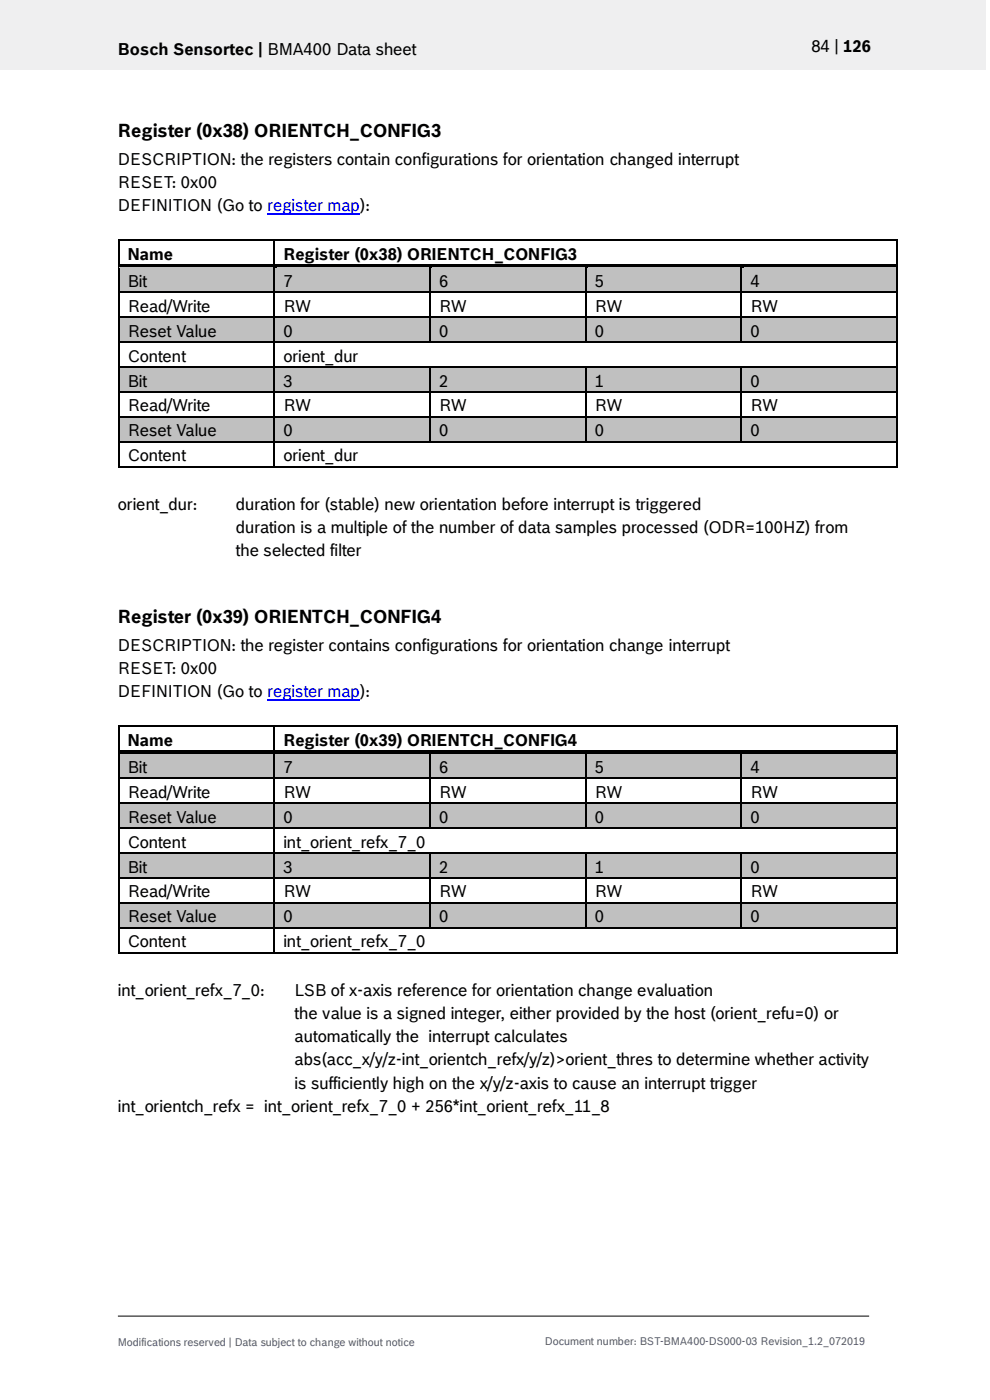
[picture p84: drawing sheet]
<svg xmlns="http://www.w3.org/2000/svg" width="210mm" height="297mm" viewBox="0 0 210 297" stroke-linecap="round" stroke-linejoin="round" font-family="sans-serif">
<defs><g id="words">
<g font-size="3.9">
<text x="25" y="29">Register (0x38) ORIENTCH_CONFIG3</text>
<text x="25" y="132.1">Register (0x39) ORIENTCH_CONFIG4</text>
</g>
<g font-size="3.5">
<text x="25" y="11.6">Bosch Sensortec | BMA400 Data sheet</text>
<text x="172.1" y="11">84 | 126</text>
<text x="25" y="35">DESCRIPTION: the registers contain configurations for orientation changed interrupt</text>
<text x="25" y="39.9">RESET: 0x00</text>
<text x="25" y="44.8">DEFINITION (Go to register map):</text>
<text x="27.1" y="55.1">Name</text>
<text x="60.1" y="55.1">Register (0x38) ORIENTCH_CONFIG3</text>
<text x="27.1" y="60.8">Bit</text>
<text x="60.1" y="60.8">7</text>
<text x="93.2" y="60.8">6</text>
<text x="126.2" y="60.8">5</text>
<text x="159.2" y="60.8">4</text>
<text x="27.1" y="66.1">Read/Write</text>
<text x="27.1" y="71.4">Reset Value</text>
<text x="60.1" y="66.1">RW</text>
<text x="60.1" y="71.4">0</text>
<text x="93.2" y="66.1">RW</text>
<text x="93.2" y="71.4">0</text>
<text x="126.2" y="66.1">RW</text>
<text x="126.2" y="71.4">0</text>
<text x="159.2" y="66.1">RW</text>
<text x="159.2" y="71.4">0</text>
<text x="27.1" y="76.7">Content</text>
<text x="60.1" y="76.7">orient_dur</text>
<text x="27.1" y="82">Bit</text>
<text x="60.1" y="82">3</text>
<text x="93.2" y="82">2</text>
<text x="126.2" y="82">1</text>
<text x="159.2" y="82">0</text>
<text x="27.1" y="87.3">Read/Write</text>
<text x="60.1" y="87.3">RW</text>
<text x="93.2" y="87.3">RW</text>
<text x="126.2" y="87.3">RW</text>
<text x="159.2" y="87.3">RW</text>
<text x="27.1" y="92.6">Reset Value</text>
<text x="60.1" y="92.6">0</text>
<text x="93.2" y="92.6">0</text>
<text x="126.2" y="92.6">0</text>
<text x="159.2" y="92.6">0</text>
<text x="27.1" y="97.9">Content</text>
<text x="60.1" y="97.9">orient_dur</text>
<text x="25" y="108.1">orient_dur:</text>
<text x="50" y="108.1">duration for (stable) new orientation before interrupt is triggered</text>
<text x="50" y="113">duration is a multiple of the number of data samples processed (ODR=100HZ) from</text>
<text x="50" y="118">the selected filter</text>
<text x="25" y="138.1">DESCRIPTION: the register contains configurations for orientation change interrupt</text>
<text x="25" y="143">RESET: 0x00</text>
<text x="25" y="148">DEFINITION (Go to register map):</text>
<text x="27.1" y="158.2">Name</text>
<text x="60.1" y="158.2">Register (0x39) ORIENTCH_CONFIG4</text>
<text x="27.1" y="163.9">Bit</text>
<text x="60.1" y="163.9">7</text>
<text x="93.2" y="163.9">6</text>
<text x="126.2" y="163.9">5</text>
<text x="159.2" y="163.9">4</text>
<text x="27.1" y="169.2">Read/Write</text>
<text x="60.1" y="169.2">RW</text>
<text x="93.2" y="169.2">RW</text>
<text x="126.2" y="169.2">RW</text>
<text x="159.2" y="169.2">RW</text>
<text x="27.1" y="174.5">Reset Value</text>
<text x="27.1" y="179.8">Content</text>
<text x="60.1" y="174.5">0</text>
<text x="60.1" y="179.8">int_orient_refx_7_0</text>
<text x="93.2" y="174.5">0</text>
<text x="126.2" y="174.5">0</text>
<text x="159.2" y="174.5">0</text>
<text x="27.1" y="185.1">Bit</text>
<text x="60.1" y="185.1">3</text>
<text x="93.2" y="185.1">2</text>
<text x="126.2" y="185.1">1</text>
<text x="159.2" y="185.1">0</text>
<text x="27.1" y="190.4">Read/Write</text>
<text x="60.1" y="190.4">RW</text>
<text x="93.2" y="190.4">RW</text>
<text x="126.2" y="190.4">RW</text>
<text x="159.2" y="190.4">RW</text>
<text x="27.1" y="195.7">Reset Value</text>
<text x="60.1" y="195.7">0</text>
<text x="93.2" y="195.7">0</text>
<text x="126.2" y="195.7">0</text>
<text x="159.2" y="195.7">0</text>
<text x="27.1" y="201">Content</text>
<text x="60.1" y="201">int_orient_refx_7_0</text>
<text x="25" y="211.2">int_orient_refx_7_0:</text>
<text x="62.5" y="211.2">LSB of x-axis reference for orientation change evaluation</text>
<text x="62.5" y="216.1">the value is a signed integer, either provided by the host (orient_refu=0) or</text>
<text x="62.5" y="221.1">automatically the interrupt calculates</text>
<text x="62.5" y="226">abs(acc_x/y/z-int_orientch_refx/y/z)&gt;orient_thres to determine whether activity</text>
<text x="62.5" y="231">is sufficiently high on the x/y/z-axis to cause an interrupt trigger</text>
<text x="25" y="235.9">int_orientch_refx = int_orient_refx_7_0 + 256*int_orient_refx_11_8</text>
</g>
<g font-size="2.3" fill="#535f6b">
<text x="25" y="285.5">Modifications reserved | Data subject to change without notice</text>
<text x="115.6" y="285.3">Document number: BST-BMA400-DS000-03 Revision_1.2_072019</text>
</g>
</g></defs>
<path d="M-.1 0h209.2v14.8h-209.2z" fill-rule="evenodd" fill="#efeff0"/>
<path d="M25 279.2h159.4" fill="none" stroke="#000" stroke-width=".21"/>
<path d="M56.7 45.5h19.7" fill="none" stroke="#00f" stroke-width=".25"/>
<g fill="#000">
<path d="M25 50.8h.4v.3h-.4z" fill-rule="evenodd"/>
<path d="M25 50.8h.4v.3h-.4z" fill-rule="evenodd"/>
<path d="M58 50.8h.4v.3h-.4z" fill-rule="evenodd"/>
<path d="M190.2 50.8h.3v.3h-.3z" fill-rule="evenodd"/>
<path d="M190.2 50.8h.3v.3h-.3z" fill-rule="evenodd"/>
</g>
<path d="M25.2 51.1v5M25.4 50.9h32.6M58.2 51.1v5M58.4 50.9h131.8M190.3 51.1v5" fill="none" stroke="#000" stroke-width=".34"/>
<g fill="#c0c0c0">
<path d="M25.4 56.9h32.6v4.9h-32.6z" fill-rule="evenodd"/>
<path d="M27.1 56.9h29.2v4.9h-29.2z" fill-rule="evenodd"/>
<path d="M58.4 56.9h32.7v4.9h-32.7z" fill-rule="evenodd"/>
<path d="M60.1 56.9h29.2v4.9h-29.2z" fill-rule="evenodd"/>
<path d="M91.4 56.9h32.7v4.9h-32.7z" fill-rule="evenodd"/>
<path d="M93.2 56.9h29.2v4.9h-29.2z" fill-rule="evenodd"/>
<path d="M124.4 56.9h32.7v4.9h-32.7z" fill-rule="evenodd"/>
<path d="M126.2 56.9h29.2v4.9h-29.2z" fill-rule="evenodd"/>
<path d="M157.5 56.9h32.7v4.9h-32.7z" fill-rule="evenodd"/>
<path d="M159.2 56.9h29.2v4.9h-29.2z" fill-rule="evenodd"/>
</g>
<g fill="#000">
<path d="M25 56.1h.4v.8h-.4z" fill-rule="evenodd"/>
<path d="M25.4 56.1h32.6v.7h-32.6z" fill-rule="evenodd"/>
</g>
<path d="M25.4 56.8h32.6" fill="none" stroke="#c0c0c0" stroke-width=".21"/>
<path d="M58.4 56.8l.4 .1z" fill-rule="evenodd" fill="#c0c0c0"/>
<g fill="#000">
<path d="M58 56.8l.4 .1z" fill-rule="evenodd"/>
<path d="M58 56.1h.8v.7h-.8z" fill-rule="evenodd"/>
<path d="M58.8 56.1h32.3v.7h-32.3z" fill-rule="evenodd"/>
</g>
<path d="M58.8 56.8h32.3" fill="none" stroke="#c0c0c0" stroke-width=".21"/>
<path d="M91.4 56.8l.4 .1z" fill-rule="evenodd" fill="#c0c0c0"/>
<g fill="#000">
<path d="M91.1 56.8l.3 .1z" fill-rule="evenodd"/>
<path d="M91.1 56.1h.7v.7h-.7z" fill-rule="evenodd"/>
<path d="M91.8 56.1h32.3v.7h-32.3z" fill-rule="evenodd"/>
</g>
<path d="M91.8 56.8h32.3" fill="none" stroke="#c0c0c0" stroke-width=".21"/>
<path d="M124.4 56.8l.5 .1z" fill-rule="evenodd" fill="#c0c0c0"/>
<g fill="#000">
<path d="M124.1 56.8l.3 .1z" fill-rule="evenodd"/>
<path d="M124.1 56.1h.8v.7h-.8z" fill-rule="evenodd"/>
<path d="M124.9 56.1h32.2v.7h-32.2z" fill-rule="evenodd"/>
</g>
<path d="M124.9 56.8h32.2" fill="none" stroke="#c0c0c0" stroke-width=".21"/>
<path d="M157.5 56.8l.4 .1z" fill-rule="evenodd" fill="#c0c0c0"/>
<g fill="#000">
<path d="M157.1 56.8l.4 .1z" fill-rule="evenodd"/>
<path d="M157.1 56.1h.8v.7h-.8z" fill-rule="evenodd"/>
<path d="M157.9 56.1h32.3v.7h-32.3z" fill-rule="evenodd"/>
<path d="M190.2 56.1h.3v.8h-.3z" fill-rule="evenodd"/>
<path d="M25 61.8h.4v.4h-.4z" fill-rule="evenodd"/>
<path d="M58 61.8h.4v.4h-.4z" fill-rule="evenodd"/>
<path d="M91.1 61.8h.3v.4h-.3z" fill-rule="evenodd"/>
<path d="M124.1 61.8h.3v.4h-.3z" fill-rule="evenodd"/>
<path d="M157.1 61.8h.4v.4h-.4z" fill-rule="evenodd"/>
<path d="M190.2 61.8h.3v.4h-.3z" fill-rule="evenodd"/>
</g>
<path d="M157.9 56.8h32.3" fill="none" stroke="#c0c0c0" stroke-width=".21"/>
<g fill="none" stroke="#000" stroke-width=".34">
<path d="M25.2 56.9v4.9M58.2 56.9v4.9M91.2 56.9v4.9M124.3 56.9v4.9M157.3 56.9v4.9M190.3 56.9v4.9M25.2 62.2v4.9M25.4 62h32.6M58.2 62.2v4.9M58.4 62h32.7M91.2 62.2v4.9M91.4 62h32.7"/>
<path d="M124.3 62.2v4.9M124.4 62h32.7M157.3 62.2v4.9M157.5 62h32.7M190.3 62.2v4.9"/>
</g>
<g fill="#c0c0c0">
<path d="M25.4 67.4h32.6v5h-32.6z" fill-rule="evenodd"/>
<path d="M27.1 67.4h29.2v5h-29.2z" fill-rule="evenodd"/>
<path d="M58.4 67.4h32.7v5h-32.7z" fill-rule="evenodd"/>
<path d="M60.1 67.4h29.2v5h-29.2z" fill-rule="evenodd"/>
<path d="M91.4 67.4h32.7v5h-32.7z" fill-rule="evenodd"/>
<path d="M93.2 67.4h29.2v5h-29.2z" fill-rule="evenodd"/>
<path d="M124.4 67.4h32.7v5h-32.7z" fill-rule="evenodd"/>
<path d="M126.2 67.4h29.2v5h-29.2z" fill-rule="evenodd"/>
<path d="M157.5 67.4h32.7v5h-32.7z" fill-rule="evenodd"/>
<path d="M159.2 67.4h29.2v5h-29.2z" fill-rule="evenodd"/>
</g>
<g fill="#000">
<path d="M25 67.1h.4v.3h-.4z" fill-rule="evenodd"/>
<path d="M25 72.4h.4v.3h-.4z" fill-rule="evenodd"/>
<path d="M58 67.1h.4v.3h-.4z" fill-rule="evenodd"/>
<path d="M58 72.4h.4v.3h-.4z" fill-rule="evenodd"/>
<path d="M91.1 67.1h.3v.3h-.3z" fill-rule="evenodd"/>
<path d="M91.1 72.4h.3v.3h-.3z" fill-rule="evenodd"/>
<path d="M124.1 67.1h.3v.3h-.3z" fill-rule="evenodd"/>
<path d="M124.1 72.4h.3v.3h-.3z" fill-rule="evenodd"/>
<path d="M157.1 67.1h.4v.3h-.4z" fill-rule="evenodd"/>
<path d="M157.1 72.4h.4v.3h-.4z" fill-rule="evenodd"/>
<path d="M190.2 67.1h.3v.3h-.3z" fill-rule="evenodd"/>
<path d="M190.2 72.4h.3v.3h-.3z" fill-rule="evenodd"/>
</g>
<g fill="none" stroke="#000" stroke-width=".34">
<path d="M25.2 67.4v5M25.2 72.7v5M25.4 67.3h32.6M25.4 72.6h32.6M58.2 67.4v5M58.2 72.7v5M58.4 67.3h32.7M58.4 72.6h32.7M91.2 67.4v5M91.4 67.3h32.7M91.4 72.6h32.7M124.3 67.4v5"/>
<path d="M124.4 67.3h32.7M124.4 72.6h32.7M157.3 67.4v5M157.5 67.3h32.7M157.5 72.6h32.7M190.3 67.4v5M190.3 72.7v5"/>
</g>
<g fill="#c0c0c0">
<path d="M25.4 78h32.6v5h-32.6z" fill-rule="evenodd"/>
<path d="M27.1 78h29.2v5h-29.2z" fill-rule="evenodd"/>
<path d="M58.4 78h32.7v5h-32.7z" fill-rule="evenodd"/>
<path d="M60.1 78h29.2v5h-29.2z" fill-rule="evenodd"/>
<path d="M91.4 78h32.7v5h-32.7z" fill-rule="evenodd"/>
<path d="M93.2 78h29.2v5h-29.2z" fill-rule="evenodd"/>
<path d="M124.4 78h32.7v5h-32.7z" fill-rule="evenodd"/>
<path d="M126.2 78h29.2v5h-29.2z" fill-rule="evenodd"/>
<path d="M157.5 78h32.7v5h-32.7z" fill-rule="evenodd"/>
<path d="M159.2 78h29.2v5h-29.2z" fill-rule="evenodd"/>
</g>
<g fill="#000">
<path d="M25 77.7h.4v.3h-.4z" fill-rule="evenodd"/>
<path d="M58 77.7h.4v.3h-.4z" fill-rule="evenodd"/>
<path d="M91.1 77.7h.3v.3h-.3z" fill-rule="evenodd"/>
<path d="M124.1 77.7h.3v.3h-.3z" fill-rule="evenodd"/>
<path d="M157.1 77.7h.4v.3h-.4z" fill-rule="evenodd"/>
<path d="M190.2 77.7h.3v.3h-.3z" fill-rule="evenodd"/>
<path d="M25 83h.4v.3h-.4z" fill-rule="evenodd"/>
<path d="M58 83h.4v.3h-.4z" fill-rule="evenodd"/>
<path d="M91.1 83h.3v.3h-.3z" fill-rule="evenodd"/>
<path d="M124.1 83h.3v.3h-.3z" fill-rule="evenodd"/>
<path d="M157.1 83h.4v.3h-.4z" fill-rule="evenodd"/>
<path d="M190.2 83h.3v.3h-.3z" fill-rule="evenodd"/>
</g>
<g fill="none" stroke="#000" stroke-width=".34">
<path d="M25.2 78v5M25.4 77.9h32.6M58.2 78v5M58.4 77.9h32.7M91.2 78v5M91.4 77.9h32.7M124.3 78v5M124.4 77.9h32.7M157.3 78v5M157.5 77.9h32.7M190.3 78v5M25.2 83.3v5"/>
<path d="M25.4 83.1h32.6M58.2 83.3v5M58.4 83.1h32.7M91.2 83.3v5M91.4 83.1h32.7M124.3 83.3v5M124.4 83.1h32.7M157.3 83.3v5M157.5 83.1h32.7M190.3 83.3v5"/>
</g>
<g fill="#c0c0c0">
<path d="M25.4 88.6h32.6v5h-32.6z" fill-rule="evenodd"/>
<path d="M27.1 88.6h29.2v5h-29.2z" fill-rule="evenodd"/>
<path d="M58.4 88.6h32.7v5h-32.7z" fill-rule="evenodd"/>
<path d="M60.1 88.6h29.2v5h-29.2z" fill-rule="evenodd"/>
<path d="M91.4 88.6h32.7v5h-32.7z" fill-rule="evenodd"/>
<path d="M93.2 88.6h29.2v5h-29.2z" fill-rule="evenodd"/>
<path d="M124.4 88.6h32.7v5h-32.7z" fill-rule="evenodd"/>
<path d="M126.2 88.6h29.2v5h-29.2z" fill-rule="evenodd"/>
<path d="M157.5 88.6h32.7v5h-32.7z" fill-rule="evenodd"/>
<path d="M159.2 88.6h29.2v5h-29.2z" fill-rule="evenodd"/>
</g>
<g fill="#000">
<path d="M25 88.3h.4v.3h-.4z" fill-rule="evenodd"/>
<path d="M25 93.6h.4v.3h-.4z" fill-rule="evenodd"/>
<path d="M25 98.9h.4v.3h-.4z" fill-rule="evenodd"/>
<path d="M25 98.9h.4v.3h-.4z" fill-rule="evenodd"/>
<path d="M58 88.3h.4v.3h-.4z" fill-rule="evenodd"/>
<path d="M58 93.6h.4v.3h-.4z" fill-rule="evenodd"/>
<path d="M58 98.9h.4v.3h-.4z" fill-rule="evenodd"/>
<path d="M91.1 88.3h.3v.3h-.3z" fill-rule="evenodd"/>
<path d="M91.1 93.6h.3v.3h-.3z" fill-rule="evenodd"/>
<path d="M124.1 88.3h.3v.3h-.3z" fill-rule="evenodd"/>
<path d="M124.1 93.6h.3v.3h-.3z" fill-rule="evenodd"/>
<path d="M157.1 88.3h.4v.3h-.4z" fill-rule="evenodd"/>
<path d="M157.1 93.6h.4v.3h-.4z" fill-rule="evenodd"/>
<path d="M190.2 88.3h.3v.3h-.3z" fill-rule="evenodd"/>
<path d="M190.2 93.6h.3v.3h-.3z" fill-rule="evenodd"/>
<path d="M190.2 98.9h.3v.3h-.3z" fill-rule="evenodd"/>
<path d="M190.2 98.9h.3v.3h-.3z" fill-rule="evenodd"/>
<path d="M25 153.9h.4v.3h-.4z" fill-rule="evenodd"/>
<path d="M25 153.9h.4v.3h-.4z" fill-rule="evenodd"/>
<path d="M58 153.9h.4v.3h-.4z" fill-rule="evenodd"/>
<path d="M190.2 153.9h.3v.3h-.3z" fill-rule="evenodd"/>
<path d="M190.2 153.9h.3v.3h-.3z" fill-rule="evenodd"/>
</g>
<g fill="none" stroke="#000" stroke-width=".34">
<path d="M25.2 88.6v5M25.2 93.9v5M25.4 88.4h32.6M25.4 93.7h32.6M25.4 99h32.6M58.2 88.6v5M58.2 93.9v5M58.4 88.4h32.7M58.4 93.7h32.7M58.4 99h131.8M91.2 88.6v5M91.4 88.4h32.7"/>
<path d="M91.4 93.7h32.7M124.3 88.6v5M124.4 88.4h32.7M124.4 93.7h32.7M157.3 88.6v5M157.5 88.4h32.7M157.5 93.7h32.7M190.3 88.6v5M190.3 93.9v5M25.2 154.2v5M25.4 154.1h32.6M58.2 154.2v5"/>
<path d="M58.4 154.1h131.8M190.3 154.2v5"/>
</g>
<path d="M56.7 148.6h19.7" fill="none" stroke="#00f" stroke-width=".25"/>
<g fill="#c0c0c0">
<path d="M25.4 160h32.6v4.9h-32.6z" fill-rule="evenodd"/>
<path d="M27.1 160h29.2v4.9h-29.2z" fill-rule="evenodd"/>
<path d="M58.4 160h32.7v4.9h-32.7z" fill-rule="evenodd"/>
<path d="M60.1 160h29.2v4.9h-29.2z" fill-rule="evenodd"/>
<path d="M91.4 160h32.7v4.9h-32.7z" fill-rule="evenodd"/>
<path d="M93.2 160h29.2v4.9h-29.2z" fill-rule="evenodd"/>
<path d="M124.4 160h32.7v4.9h-32.7z" fill-rule="evenodd"/>
<path d="M126.2 160h29.2v4.9h-29.2z" fill-rule="evenodd"/>
<path d="M157.5 160h32.7v4.9h-32.7z" fill-rule="evenodd"/>
<path d="M159.2 160h29.2v4.9h-29.2z" fill-rule="evenodd"/>
</g>
<g fill="#000">
<path d="M25 159.2h.4v.8h-.4z" fill-rule="evenodd"/>
<path d="M25.4 159.2h32.6v.8h-32.6z" fill-rule="evenodd"/>
</g>
<path d="M25.4 160h32.6" fill="none" stroke="#c0c0c0" stroke-width=".21"/>
<path d="M58.4 160h.4z" fill-rule="evenodd" fill="#c0c0c0"/>
<g fill="#000">
<path d="M58 160h.4z" fill-rule="evenodd"/>
<path d="M58 159.2h.8v.8h-.8z" fill-rule="evenodd"/>
<path d="M58.8 159.2h32.3v.8h-32.3z" fill-rule="evenodd"/>
</g>
<path d="M58.8 160h32.3" fill="none" stroke="#c0c0c0" stroke-width=".21"/>
<path d="M91.4 160h.4z" fill-rule="evenodd" fill="#c0c0c0"/>
<g fill="#000">
<path d="M91.1 160h.3z" fill-rule="evenodd"/>
<path d="M91.1 159.2h.7v.8h-.7z" fill-rule="evenodd"/>
<path d="M91.8 159.2h32.3v.8h-32.3z" fill-rule="evenodd"/>
</g>
<path d="M91.8 160h32.3" fill="none" stroke="#c0c0c0" stroke-width=".21"/>
<path d="M124.4 160h.5z" fill-rule="evenodd" fill="#c0c0c0"/>
<g fill="#000">
<path d="M124.1 160h.3z" fill-rule="evenodd"/>
<path d="M124.1 159.2h.8v.8h-.8z" fill-rule="evenodd"/>
<path d="M124.9 159.2h32.2v.8h-32.2z" fill-rule="evenodd"/>
</g>
<path d="M124.9 160h32.2" fill="none" stroke="#c0c0c0" stroke-width=".21"/>
<path d="M157.5 160h.4z" fill-rule="evenodd" fill="#c0c0c0"/>
<g fill="#000">
<path d="M157.1 160h.4z" fill-rule="evenodd"/>
<path d="M157.1 159.2h.8v.8h-.8z" fill-rule="evenodd"/>
<path d="M157.9 159.2h32.3v.8h-32.3z" fill-rule="evenodd"/>
<path d="M190.2 159.2h.3v.8h-.3z" fill-rule="evenodd"/>
<path d="M25 164.9h.4v.3h-.4z" fill-rule="evenodd"/>
<path d="M58 164.9h.4v.3h-.4z" fill-rule="evenodd"/>
<path d="M91.1 164.9h.3v.3h-.3z" fill-rule="evenodd"/>
<path d="M124.1 164.9h.3v.3h-.3z" fill-rule="evenodd"/>
<path d="M157.1 164.9h.4v.3h-.4z" fill-rule="evenodd"/>
<path d="M190.2 164.9h.3v.3h-.3z" fill-rule="evenodd"/>
</g>
<path d="M157.9 160h32.3" fill="none" stroke="#c0c0c0" stroke-width=".21"/>
<g fill="none" stroke="#000" stroke-width=".34">
<path d="M25.2 160v4.9M58.2 160v4.9M91.2 160v4.9M124.3 160v4.9M157.3 160v4.9M190.3 160v4.9M25.2 165.2v5M25.4 165.1h32.6M58.2 165.2v5M58.4 165.1h32.7M91.2 165.2v5M91.4 165.1h32.7"/>
<path d="M124.3 165.2v5M124.4 165.1h32.7M157.3 165.2v5M157.5 165.1h32.7M190.3 165.2v5"/>
</g>
<g fill="#c0c0c0">
<path d="M25.4 170.5h32.6v5h-32.6z" fill-rule="evenodd"/>
<path d="M27.1 170.5h29.2v5h-29.2z" fill-rule="evenodd"/>
<path d="M58.4 170.5h32.7v5h-32.7z" fill-rule="evenodd"/>
<path d="M60.1 170.5h29.2v5h-29.2z" fill-rule="evenodd"/>
<path d="M91.4 170.5h32.7v5h-32.7z" fill-rule="evenodd"/>
<path d="M93.2 170.5h29.2v5h-29.2z" fill-rule="evenodd"/>
<path d="M124.4 170.5h32.7v5h-32.7z" fill-rule="evenodd"/>
<path d="M126.2 170.5h29.2v5h-29.2z" fill-rule="evenodd"/>
<path d="M157.5 170.5h32.7v5h-32.7z" fill-rule="evenodd"/>
<path d="M159.2 170.5h29.2v5h-29.2z" fill-rule="evenodd"/>
</g>
<g fill="#000">
<path d="M25 170.2h.4v.3h-.4z" fill-rule="evenodd"/>
<path d="M25 175.5h.4v.3h-.4z" fill-rule="evenodd"/>
<path d="M58 170.2h.4v.3h-.4z" fill-rule="evenodd"/>
<path d="M58 175.5h.4v.3h-.4z" fill-rule="evenodd"/>
<path d="M91.1 170.2h.3v.3h-.3z" fill-rule="evenodd"/>
<path d="M91.1 175.5h.3v.3h-.3z" fill-rule="evenodd"/>
<path d="M124.1 170.2h.3v.3h-.3z" fill-rule="evenodd"/>
<path d="M124.1 175.5h.3v.3h-.3z" fill-rule="evenodd"/>
<path d="M157.1 170.2h.4v.3h-.4z" fill-rule="evenodd"/>
<path d="M157.1 175.5h.4v.3h-.4z" fill-rule="evenodd"/>
<path d="M190.2 170.2h.3v.3h-.3z" fill-rule="evenodd"/>
<path d="M190.2 175.5h.3v.3h-.3z" fill-rule="evenodd"/>
</g>
<g fill="none" stroke="#000" stroke-width=".34">
<path d="M25.2 170.5v5M25.2 175.8v5M25.4 170.4h32.6M25.4 175.7h32.6M58.2 170.5v5M58.2 175.8v5M58.4 170.4h32.7M58.4 175.7h32.7M91.2 170.5v5M91.4 170.4h32.7M91.4 175.7h32.7M124.3 170.5v5"/>
<path d="M124.4 170.4h32.7M124.4 175.7h32.7M157.3 170.5v5M157.5 170.4h32.7M157.5 175.7h32.7M190.3 170.5v5M190.3 175.8v5"/>
</g>
<g fill="#c0c0c0">
<path d="M25.4 181.1h32.6v5h-32.6z" fill-rule="evenodd"/>
<path d="M27.1 181.1h29.2v5h-29.2z" fill-rule="evenodd"/>
<path d="M58.4 181.1h32.7v5h-32.7z" fill-rule="evenodd"/>
<path d="M60.1 181.1h29.2v5h-29.2z" fill-rule="evenodd"/>
<path d="M91.4 181.1h32.7v5h-32.7z" fill-rule="evenodd"/>
<path d="M93.2 181.1h29.2v5h-29.2z" fill-rule="evenodd"/>
<path d="M124.4 181.1h32.7v5h-32.7z" fill-rule="evenodd"/>
<path d="M126.2 181.1h29.2v5h-29.2z" fill-rule="evenodd"/>
<path d="M157.5 181.1h32.7v5h-32.7z" fill-rule="evenodd"/>
<path d="M159.2 181.1h29.2v5h-29.2z" fill-rule="evenodd"/>
</g>
<g fill="#000">
<path d="M25 180.8h.4v.3h-.4z" fill-rule="evenodd"/>
<path d="M25 186.1h.4v.3h-.4z" fill-rule="evenodd"/>
<path d="M58 180.8h.4v.3h-.4z" fill-rule="evenodd"/>
<path d="M58 186.1h.4v.3h-.4z" fill-rule="evenodd"/>
<path d="M91.1 180.8h.3v.3h-.3z" fill-rule="evenodd"/>
<path d="M91.1 186.1h.3v.3h-.3z" fill-rule="evenodd"/>
<path d="M124.1 180.8h.3v.3h-.3z" fill-rule="evenodd"/>
<path d="M124.1 186.1h.3v.3h-.3z" fill-rule="evenodd"/>
<path d="M157.1 180.8h.4v.3h-.4z" fill-rule="evenodd"/>
<path d="M157.1 186.1h.4v.3h-.4z" fill-rule="evenodd"/>
<path d="M190.2 180.8h.3v.3h-.3z" fill-rule="evenodd"/>
<path d="M190.2 186.1h.3v.3h-.3z" fill-rule="evenodd"/>
</g>
<g fill="none" stroke="#000" stroke-width=".34">
<path d="M25.2 181.1v5M25.2 186.4v5M25.4 181h32.6M25.4 186.2h32.6M58.2 181.1v5M58.2 186.4v5M58.4 181h32.7M58.4 186.2h32.7M91.2 181.1v5M91.2 186.4v5M91.4 181h32.7M91.4 186.2h32.7"/>
<path d="M124.3 181.1v5M124.3 186.4v5M124.4 181h32.7M124.4 186.2h32.7M157.3 181.1v5M157.3 186.4v5M157.5 181h32.7M157.5 186.2h32.7M190.3 181.1v5M190.3 186.4v5"/>
</g>
<g fill="#c0c0c0">
<path d="M25.4 191.7h32.6v5h-32.6z" fill-rule="evenodd"/>
<path d="M27.1 191.7h29.2v5h-29.2z" fill-rule="evenodd"/>
<path d="M58.4 191.7h32.7v5h-32.7z" fill-rule="evenodd"/>
<path d="M60.1 191.7h29.2v5h-29.2z" fill-rule="evenodd"/>
<path d="M91.4 191.7h32.7v5h-32.7z" fill-rule="evenodd"/>
<path d="M93.2 191.7h29.2v5h-29.2z" fill-rule="evenodd"/>
<path d="M124.4 191.7h32.7v5h-32.7z" fill-rule="evenodd"/>
<path d="M126.2 191.7h29.2v5h-29.2z" fill-rule="evenodd"/>
<path d="M157.5 191.7h32.7v5h-32.7z" fill-rule="evenodd"/>
<path d="M159.2 191.7h29.2v5h-29.2z" fill-rule="evenodd"/>
</g>
<g fill="#000">
<path d="M25 191.4h.4v.3h-.4z" fill-rule="evenodd"/>
<path d="M25 196.7h.4v.3h-.4z" fill-rule="evenodd"/>
<path d="M58 191.4h.4v.3h-.4z" fill-rule="evenodd"/>
<path d="M58 196.7h.4v.3h-.4z" fill-rule="evenodd"/>
<path d="M91.1 191.4h.3v.3h-.3z" fill-rule="evenodd"/>
<path d="M91.1 196.7h.3v.3h-.3z" fill-rule="evenodd"/>
<path d="M124.1 191.4h.3v.3h-.3z" fill-rule="evenodd"/>
<path d="M124.1 196.7h.3v.3h-.3z" fill-rule="evenodd"/>
<path d="M157.1 191.4h.4v.3h-.4z" fill-rule="evenodd"/>
<path d="M157.1 196.7h.4v.3h-.4z" fill-rule="evenodd"/>
<path d="M190.2 191.4h.3v.3h-.3z" fill-rule="evenodd"/>
<path d="M190.2 196.7h.3v.3h-.3z" fill-rule="evenodd"/>
<path d="M25 202h.4v.3h-.4z" fill-rule="evenodd"/>
<path d="M25 202h.4v.3h-.4z" fill-rule="evenodd"/>
<path d="M58 202h.4v.3h-.4z" fill-rule="evenodd"/>
<path d="M190.2 202h.3v.3h-.3z" fill-rule="evenodd"/>
<path d="M190.2 202h.3v.3h-.3z" fill-rule="evenodd"/>
</g>
<g fill="none" stroke="#000" stroke-width=".34">
<path d="M25.2 191.7v5M25.2 197v5M25.4 191.5h32.6M25.4 196.8h32.6M58.2 191.7v5M58.2 197v5M58.4 191.5h32.7M58.4 196.8h32.7M91.2 191.7v5M91.4 191.5h32.7M91.4 196.8h32.7M124.3 191.7v5"/>
<path d="M124.4 191.5h32.7M124.4 196.8h32.7M157.3 191.7v5M157.5 191.5h32.7M157.5 196.8h32.7M190.3 191.7v5M190.3 197v5M25.4 202.1h32.6M58.4 202.1h131.8"/>
</g>
<use href="#words"/>
</svg>
